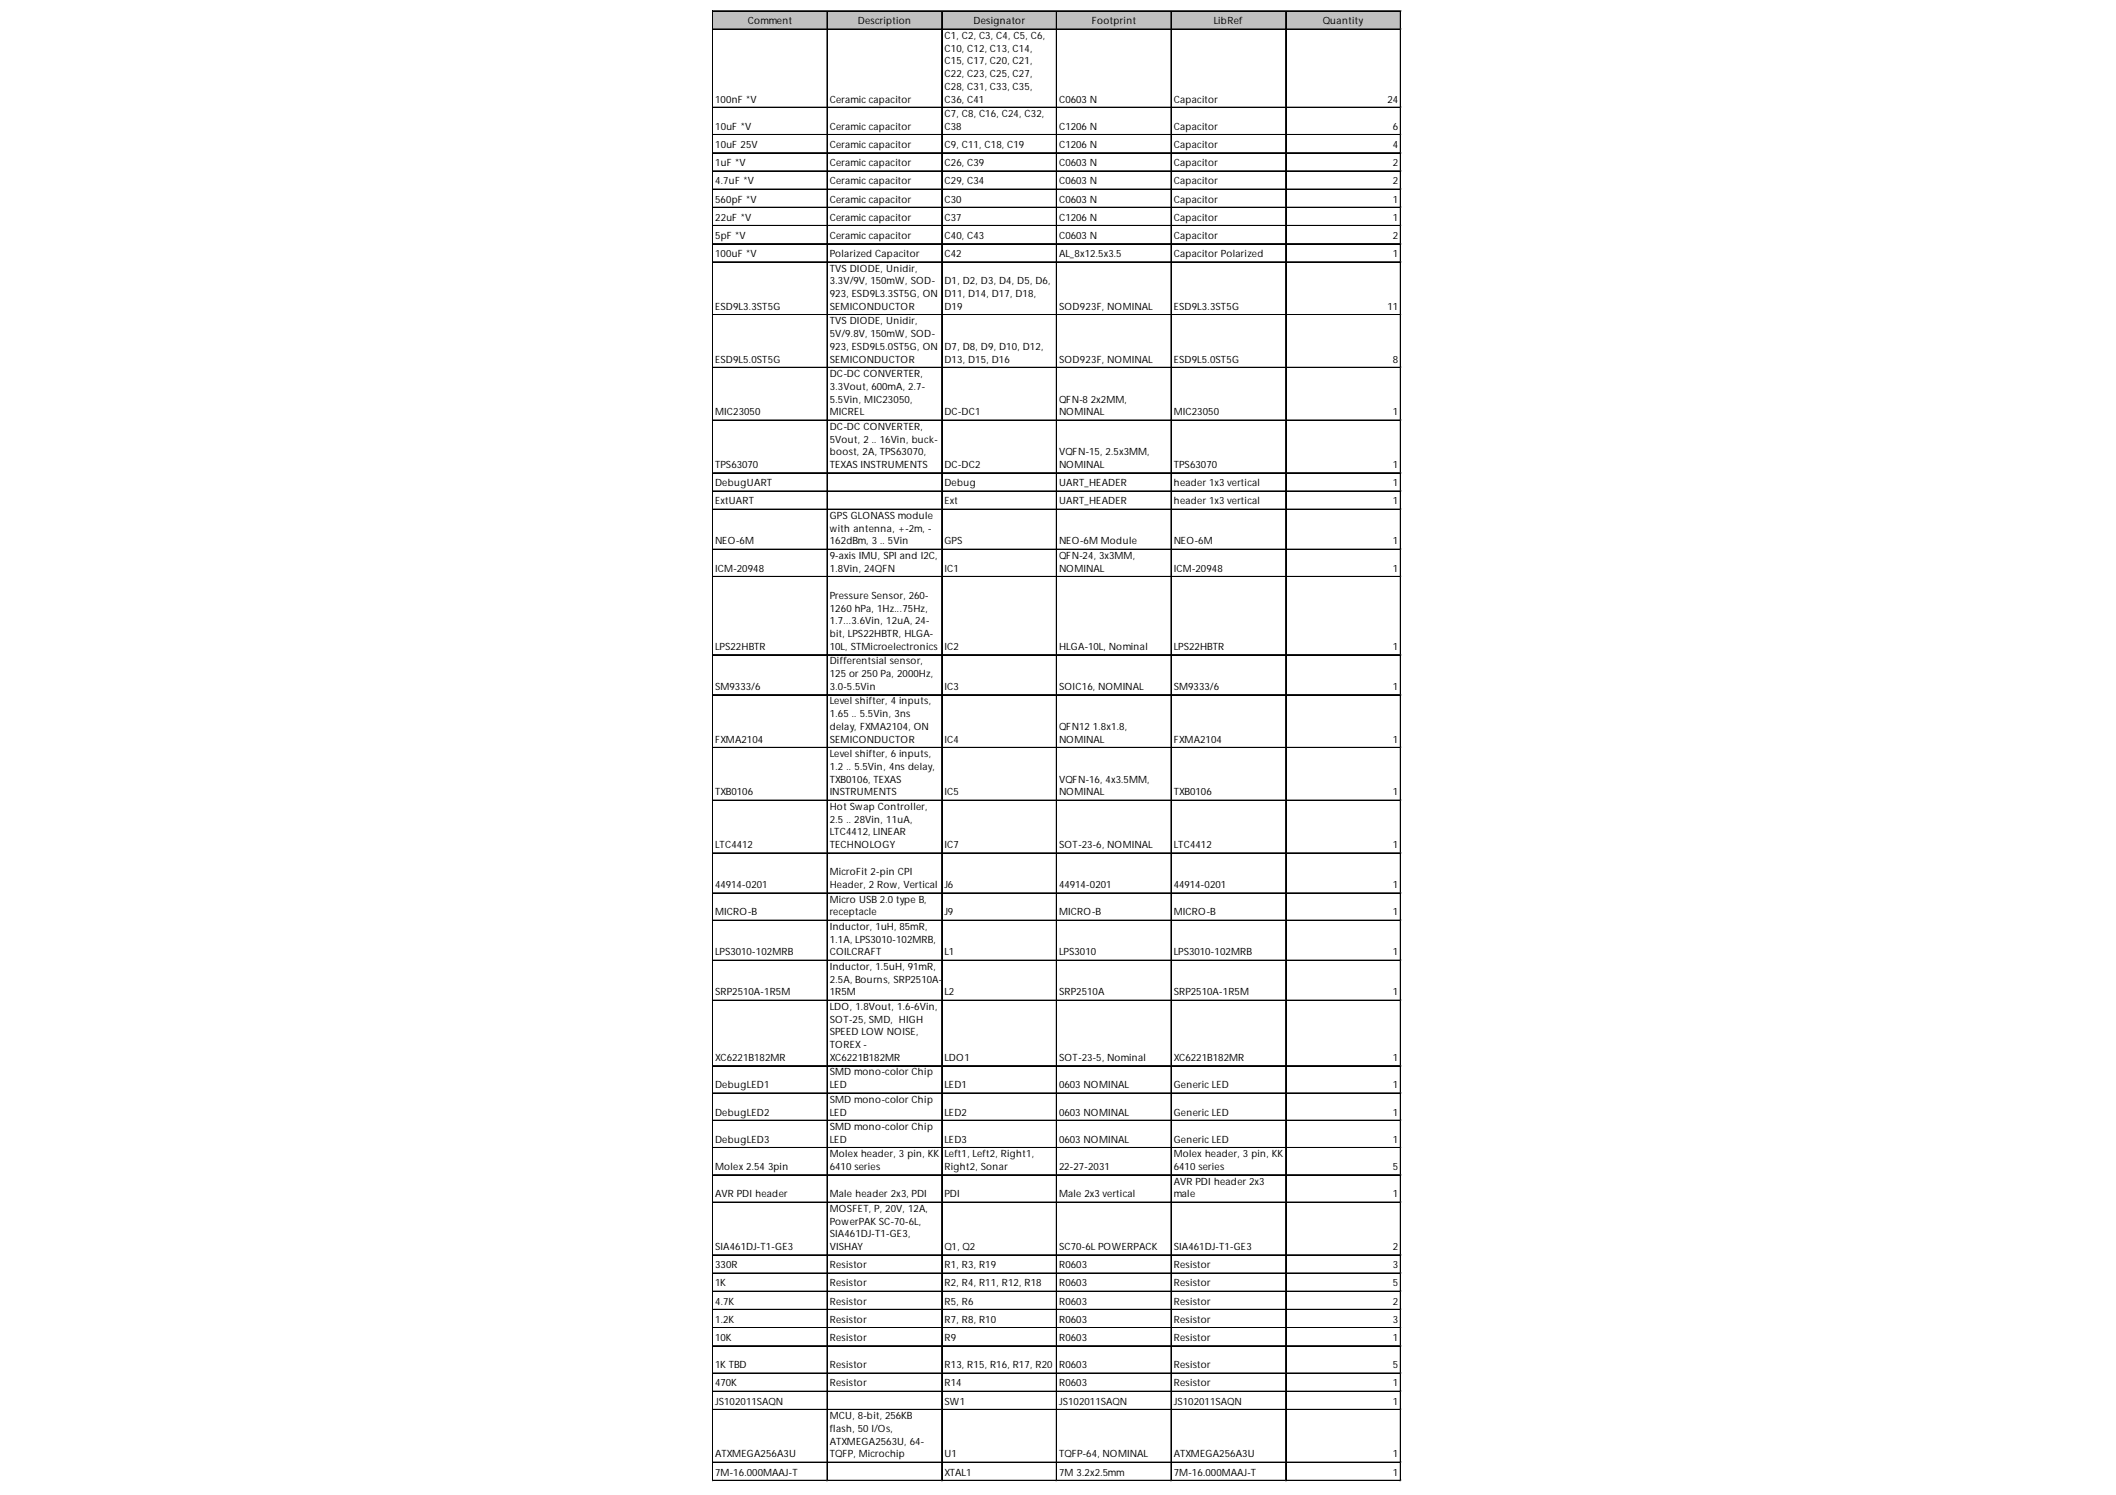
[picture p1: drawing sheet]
<svg xmlns="http://www.w3.org/2000/svg" width="297mm" height="210mm" viewBox="0 0 297 210" stroke-linecap="round" stroke-linejoin="round" font-family="sans-serif">
<defs><g id="words">
<g font-size="1.4">
<text x="105" y="3.4">Comment</text>
<text x="120.4" y="3.4">Description</text>
<text x="132.6" y="5.5">C1, C2, C3, C4, C5, C6,</text>
<text x="136.7" y="3.4">Designator</text>
<text x="153.3" y="3.4">Footprint</text>
<text x="170.4" y="3.4">LibRef</text>
<text x="185.7" y="3.4">Quantity</text>
<text x="132.6" y="7.2">C10, C12, C13, C14,</text>
<text x="132.6" y="9">C15, C17, C20, C21,</text>
<text x="132.6" y="10.8">C22, C23, C25, C27,</text>
<text x="100.4" y="14.4">100nF *V</text>
<text x="116.5" y="14.4">Ceramic capacitor</text>
<text x="132.6" y="12.6">C28, C31, C33, C35,</text>
<text x="132.6" y="14.4">C36, C41</text>
<text x="132.6" y="16.4">C7, C8, C16, C24, C32,</text>
<text x="148.7" y="14.4">C0603 N</text>
<text x="164.8" y="14.4">Capacitor</text>
<text x="194.8" y="14.4">24</text>
<text x="100.4" y="18.2">10uF *V</text>
<text x="100.4" y="20.8">10uF 25V</text>
<text x="100.4" y="23.3">1uF *V</text>
<text x="116.5" y="18.2">Ceramic capacitor</text>
<text x="116.5" y="20.8">Ceramic capacitor</text>
<text x="116.5" y="23.3">Ceramic capacitor</text>
<text x="132.6" y="18.2">C38</text>
<text x="132.6" y="20.8">C9, C11, C18, C19</text>
<text x="132.6" y="23.3">C26, C39</text>
<text x="148.7" y="18.2">C1206 N</text>
<text x="148.7" y="20.8">C1206 N</text>
<text x="148.7" y="23.3">C0603 N</text>
<text x="164.8" y="18.2">Capacitor</text>
<text x="164.8" y="20.8">Capacitor</text>
<text x="164.8" y="23.3">Capacitor</text>
<text x="195.5" y="18.2">6</text>
<text x="195.5" y="20.8">4</text>
<text x="195.5" y="23.3">2</text>
<text x="100.4" y="25.9">4.7uF *V</text>
<text x="100.4" y="28.4">560pF *V</text>
<text x="116.5" y="25.9">Ceramic capacitor</text>
<text x="116.5" y="28.4">Ceramic capacitor</text>
<text x="132.6" y="25.9">C29, C34</text>
<text x="132.6" y="28.4">C30</text>
<text x="148.7" y="25.9">C0603 N</text>
<text x="148.7" y="28.4">C0603 N</text>
<text x="164.8" y="25.9">Capacitor</text>
<text x="164.8" y="28.4">Capacitor</text>
<text x="195.5" y="25.9">2</text>
<text x="195.5" y="28.4">1</text>
<text x="100.4" y="31">22uF *V</text>
<text x="100.4" y="33.5">5pF *V</text>
<text x="116.5" y="31">Ceramic capacitor</text>
<text x="116.5" y="33.5">Ceramic capacitor</text>
<text x="132.6" y="31">C37</text>
<text x="132.6" y="33.5">C40, C43</text>
<text x="148.7" y="31">C1206 N</text>
<text x="148.7" y="33.5">C0603 N</text>
<text x="164.8" y="31">Capacitor</text>
<text x="164.8" y="33.5">Capacitor</text>
<text x="195.5" y="31">1</text>
<text x="195.5" y="33.5">2</text>
<text x="100.4" y="36.1">100uF *V</text>
<text x="116.5" y="36.1">Polarized Capacitor</text>
<text x="116.5" y="38.1">TVS DIODE, Unidir,</text>
<text x="116.5" y="39.9">3.3V/9V, 150mW, SOD-</text>
<text x="116.5" y="41.7">923, ESD9L3.3ST5G, ON</text>
<text x="132.6" y="36.1">C42</text>
<text x="132.6" y="39.9">D1, D2, D3, D4, D5, D6,</text>
<text x="132.6" y="41.7">D11, D14, D17, D18,</text>
<text x="148.7" y="36.1">AL_8x12.5x3.5</text>
<text x="164.8" y="36.1">CapacitorPolarized</text>
<text x="195.5" y="36.1">1</text>
<text x="100.4" y="43.5">ESD9L3.3ST5G</text>
<text x="116.5" y="43.5">SEMICONDUCTOR</text>
<text x="116.5" y="45.5">TVS DIODE, Unidir,</text>
<text x="116.5" y="47.3">5V/9.8V, 150mW, SOD-</text>
<text x="132.6" y="43.5">D19</text>
<text x="148.7" y="43.5">SOD923F, NOMINAL</text>
<text x="164.8" y="43.5">ESD9L3.3ST5G</text>
<text x="194.8" y="43.5">11</text>
<text x="100.4" y="50.9">ESD9L5.0ST5G</text>
<text x="116.5" y="49.1">923, ESD9L5.0ST5G, ON</text>
<text x="116.5" y="50.9">SEMICONDUCTOR</text>
<text x="116.5" y="53">DC-DCCONVERTER,</text>
<text x="132.6" y="49.1">D7, D8, D9, D10, D12,</text>
<text x="132.6" y="50.9">D13, D15, D16</text>
<text x="148.7" y="50.9">SOD923F, NOMINAL</text>
<text x="164.8" y="50.9">ESD9L5.0ST5G</text>
<text x="195.5" y="50.9">8</text>
<text x="100.4" y="58.3">MIC23050</text>
<text x="116.5" y="54.7">3.3Vout, 600mA, 2.7-</text>
<text x="116.5" y="56.5">5.5Vin, MIC23050,</text>
<text x="116.5" y="58.3">MICREL</text>
<text x="132.6" y="58.3">DC-DC1</text>
<text x="148.7" y="56.5">QFN-8 2x2MM,</text>
<text x="148.7" y="58.3">NOMINAL</text>
<text x="164.8" y="58.3">MIC23050</text>
<text x="195.5" y="58.3">1</text>
<text x="100.4" y="65.7">TPS63070</text>
<text x="116.5" y="60.4">DC-DCCONVERTER,</text>
<text x="116.5" y="62.1">5Vout, 2 .. 16Vin, buck-</text>
<text x="116.5" y="63.9">boost, 2A, TPS63070,</text>
<text x="116.5" y="65.7">TEXASINSTRUMENTS</text>
<text x="132.6" y="65.7">DC-DC2</text>
<text x="148.7" y="63.9">VQFN-15, 2.5x3MM,</text>
<text x="148.7" y="65.7">NOMINAL</text>
<text x="164.8" y="65.7">TPS63070</text>
<text x="195.5" y="65.7">1</text>
<text x="100.4" y="68.3">DebugUART</text>
<text x="100.4" y="70.8">ExtUART</text>
<text x="132.6" y="68.3">Debug</text>
<text x="132.6" y="70.8">Ext</text>
<text x="148.7" y="68.3">UART_HEADER</text>
<text x="148.7" y="70.8">UART_HEADER</text>
<text x="164.8" y="68.3">header1x3 vertical</text>
<text x="164.8" y="70.8">header1x3 vertical</text>
<text x="195.5" y="68.3">1</text>
<text x="195.5" y="70.8">1</text>
<text x="100.4" y="76.4">NEO-6M</text>
<text x="116.5" y="72.9">GPS GLONASSmodule</text>
<text x="116.5" y="74.7">with antenna, +-2m, -</text>
<text x="116.5" y="76.4">162dBm, 3 .. 5Vin</text>
<text x="132.6" y="76.4">GPS</text>
<text x="148.7" y="76.4">NEO-6MModule</text>
<text x="164.8" y="76.4">NEO-6M</text>
<text x="195.5" y="76.4">1</text>
<text x="100.4" y="80.3">ICM-20948</text>
<text x="116.5" y="78.5">9-axisIMU, SPI and I2C,</text>
<text x="116.5" y="80.3">1.8Vin, 24QFN</text>
<text x="132.6" y="80.3">IC1</text>
<text x="148.7" y="78.5">QFN-24, 3x3MM,</text>
<text x="148.7" y="80.3">NOMINAL</text>
<text x="164.8" y="80.3">ICM-20948</text>
<text x="195.5" y="80.3">1</text>
<text x="116.5" y="84.1">Pressure Sensor, 260-</text>
<text x="116.5" y="85.9">1260 hPa, 1Hz...75Hz,</text>
<text x="116.5" y="87.7">1.7...3.6Vin, 12uA, 24-</text>
<text x="116.5" y="89.5">bit, LPS22HBTR, HLGA-</text>
<text x="100.4" y="91.3">LPS22HBTR</text>
<text x="116.5" y="91.3">10L, STMicroelectronics</text>
<text x="116.5" y="93.3">Differentsial sensor,</text>
<text x="116.5" y="95.1">125 or250 Pa, 2000Hz,</text>
<text x="132.6" y="91.3">IC2</text>
<text x="148.7" y="91.3">HLGA-10L, Nominal</text>
<text x="164.8" y="91.3">LPS22HBTR</text>
<text x="195.5" y="91.3">1</text>
<text x="100.4" y="96.9">SM9333/6</text>
<text x="116.5" y="96.9">3.0-5.5Vin</text>
<text x="116.5" y="98.9">Level shifter, 4 inputs,</text>
<text x="116.5" y="100.7">1.65 .. 5.5Vin, 3ns</text>
<text x="132.6" y="96.9">IC3</text>
<text x="148.7" y="96.9">SOIC16, NOMINAL</text>
<text x="164.8" y="96.9">SM9333/6</text>
<text x="195.5" y="96.9">1</text>
<text x="100.4" y="104.3">FXMA2104</text>
<text x="116.5" y="102.5">delay, FXMA2104, ON</text>
<text x="116.5" y="104.3">SEMICONDUCTOR</text>
<text x="116.5" y="106.3">Level shifter, 6 inputs,</text>
<text x="132.6" y="104.3">IC4</text>
<text x="148.7" y="102.5">QFN12 1.8x1.8,</text>
<text x="148.7" y="104.3">NOMINAL</text>
<text x="164.8" y="104.3">FXMA2104</text>
<text x="195.5" y="104.3">1</text>
<text x="100.4" y="111.7">TXB0106</text>
<text x="116.5" y="108.1">1.2 .. 5.5Vin, 4nsdelay,</text>
<text x="116.5" y="109.9">TXB0106, TEXAS</text>
<text x="116.5" y="111.7">INSTRUMENTS</text>
<text x="116.5" y="113.7">HotSwap Controller,</text>
<text x="132.6" y="111.7">IC5</text>
<text x="148.7" y="109.9">VQFN-16, 4x3.5MM,</text>
<text x="148.7" y="111.7">NOMINAL</text>
<text x="164.8" y="111.7">TXB0106</text>
<text x="195.5" y="111.7">1</text>
<text x="100.4" y="119.1">LTC4412</text>
<text x="116.5" y="115.5">2.5 .. 28Vin, 11uA,</text>
<text x="116.5" y="117.3">LTC4412, LINEAR</text>
<text x="116.5" y="119.1">TECHNOLOGY</text>
<text x="132.6" y="119.1">IC7</text>
<text x="148.7" y="119.1">SOT-23-6, NOMINAL</text>
<text x="164.8" y="119.1">LTC4412</text>
<text x="195.5" y="119.1">1</text>
<text x="100.4" y="124.7">44914-0201</text>
<text x="116.5" y="122.9">MicroFit2-pin CPI</text>
<text x="116.5" y="124.7">Header, 2 Row, Vertical</text>
<text x="132.6" y="124.7">J6</text>
<text x="148.7" y="124.7">44914-0201</text>
<text x="164.8" y="124.7">44914-0201</text>
<text x="195.5" y="124.7">1</text>
<text x="100.4" y="128.5">MICRO-B</text>
<text x="116.5" y="126.7">Micro USB2.0 type B,</text>
<text x="116.5" y="128.5">receptacle</text>
<text x="116.5" y="130.6">Inductor, 1uH, 85mR,</text>
<text x="132.6" y="128.5">J9</text>
<text x="148.7" y="128.5">MICRO-B</text>
<text x="164.8" y="128.5">MICRO-B</text>
<text x="195.5" y="128.5">1</text>
<text x="100.4" y="134.2">LPS3010-102MRB</text>
<text x="116.5" y="132.4">1.1A, LPS3010-102MRB,</text>
<text x="116.5" y="134.2">COILCRAFT</text>
<text x="116.5" y="136.2">Inductor, 1.5uH, 91mR,</text>
<text x="116.5" y="138">2.5A, Bourns, SRP2510A-</text>
<text x="132.6" y="134.2">L1</text>
<text x="148.7" y="134.2">LPS3010</text>
<text x="164.8" y="134.2">LPS3010-102MRB</text>
<text x="195.5" y="134.2">1</text>
<text x="100.4" y="139.8">SRP2510A-1R5M</text>
<text x="116.5" y="139.8">1R5M</text>
<text x="116.5" y="141.8">LDO, 1.8Vout, 1.6-6Vin,</text>
<text x="116.5" y="143.6">SOT-25, SMD, HIGH</text>
<text x="132.6" y="139.8">L2</text>
<text x="148.7" y="139.8">SRP2510A</text>
<text x="164.8" y="139.8">SRP2510A-1R5M</text>
<text x="195.5" y="139.8">1</text>
<text x="100.4" y="149">XC6221B182MR</text>
<text x="116.5" y="145.4">SPEED LOWNOISE,</text>
<text x="116.5" y="147.2">TOREX-</text>
<text x="116.5" y="149">XC6221B182MR</text>
<text x="132.6" y="149">LDO1</text>
<text x="148.7" y="149">SOT-23-5, Nominal</text>
<text x="164.8" y="149">XC6221B182MR</text>
<text x="195.5" y="149">1</text>
<text x="100.4" y="152.8">DebugLED1</text>
<text x="116.5" y="151">SMD mono-colorChip</text>
<text x="116.5" y="152.8">LED</text>
<text x="116.5" y="154.8">SMD mono-colorChip</text>
<text x="132.6" y="152.8">LED1</text>
<text x="148.7" y="152.8">0603 NOMINAL</text>
<text x="164.8" y="152.8">Generic LED</text>
<text x="195.5" y="152.8">1</text>
<text x="100.4" y="156.6">DebugLED2</text>
<text x="100.4" y="160.5">DebugLED3</text>
<text x="116.5" y="156.6">LED</text>
<text x="116.5" y="158.7">SMD mono-colorChip</text>
<text x="116.5" y="160.5">LED</text>
<text x="132.6" y="156.6">LED2</text>
<text x="132.6" y="160.5">LED3</text>
<text x="148.7" y="156.6">0603 NOMINAL</text>
<text x="148.7" y="160.5">0603 NOMINAL</text>
<text x="164.8" y="156.6">Generic LED</text>
<text x="164.8" y="160.5">Generic LED</text>
<text x="195.5" y="156.6">1</text>
<text x="195.5" y="160.5">1</text>
<text x="100.4" y="164.3">Molex 2.54 3pin</text>
<text x="116.5" y="162.5">Molex header, 3 pin, KK</text>
<text x="116.5" y="164.3">6410 series</text>
<text x="132.6" y="162.5">Left1, Left2, Right1,</text>
<text x="132.6" y="164.3">Right2, Sonar</text>
<text x="148.7" y="164.3">22-27-2031</text>
<text x="164.8" y="162.5">Molex header, 3 pin, KK</text>
<text x="164.8" y="164.3">6410 series</text>
<text x="164.8" y="166.3">AVR PDI header2x3</text>
<text x="195.5" y="164.3">5</text>
<text x="100.4" y="168.1">AVR PDI header</text>
<text x="116.5" y="168.1">Male header2x3, PDI</text>
<text x="116.5" y="170.2">MOSFET, P, 20V, 12A,</text>
<text x="116.5" y="171.9">PowerPAKSC-70-6L,</text>
<text x="116.5" y="173.7">SIA461DJ-T1-GE3,</text>
<text x="132.6" y="168.1">PDI</text>
<text x="148.7" y="168.1">Male 2x3 vertical</text>
<text x="164.8" y="168.1">male</text>
<text x="195.5" y="168.1">1</text>
<text x="100.4" y="175.5">SIA461DJ-T1-GE3</text>
<text x="100.4" y="178.1">330R</text>
<text x="116.5" y="175.5">VISHAY</text>
<text x="116.5" y="178.1">Resistor</text>
<text x="132.6" y="175.5">Q1, Q2</text>
<text x="132.6" y="178.1">R1, R3, R19</text>
<text x="148.7" y="175.5">SC70-6LPOWERPACK</text>
<text x="148.7" y="178.1">R0603</text>
<text x="164.8" y="175.5">SIA461DJ-T1-GE3</text>
<text x="164.8" y="178.1">Resistor</text>
<text x="195.5" y="175.5">2</text>
<text x="195.5" y="178.1">3</text>
<text x="100.4" y="180.6">1K</text>
<text x="100.4" y="183.2">4.7K</text>
<text x="100.4" y="185.7">1.2K</text>
<text x="116.5" y="180.6">Resistor</text>
<text x="116.5" y="183.2">Resistor</text>
<text x="116.5" y="185.7">Resistor</text>
<text x="132.6" y="180.6">R2, R4, R11, R12, R18</text>
<text x="132.6" y="183.2">R5, R6</text>
<text x="132.6" y="185.7">R7, R8, R10</text>
<text x="148.7" y="180.6">R0603</text>
<text x="148.7" y="183.2">R0603</text>
<text x="148.7" y="185.7">R0603</text>
<text x="164.8" y="180.6">Resistor</text>
<text x="164.8" y="183.2">Resistor</text>
<text x="164.8" y="185.7">Resistor</text>
<text x="195.5" y="180.6">5</text>
<text x="195.5" y="183.2">2</text>
<text x="195.5" y="185.7">3</text>
<text x="100.4" y="188.3">10K</text>
<text x="116.5" y="188.3">Resistor</text>
<text x="132.6" y="188.3">R9</text>
<text x="148.7" y="188.3">R0603</text>
<text x="164.8" y="188.3">Resistor</text>
<text x="195.5" y="188.3">1</text>
<text x="100.4" y="192.1">1KTBD</text>
<text x="100.4" y="194.7">470K</text>
<text x="100.4" y="197.2">JS102011SAQN</text>
<text x="116.5" y="192.1">Resistor</text>
<text x="116.5" y="194.7">Resistor</text>
<text x="132.6" y="192.1">R13, R15, R16, R17, R20</text>
<text x="132.6" y="194.7">R14</text>
<text x="132.6" y="197.2">SW1</text>
<text x="148.7" y="192.1">R0603</text>
<text x="148.7" y="194.7">R0603</text>
<text x="148.7" y="197.2">JS102011SAQN</text>
<text x="164.8" y="192.1">Resistor</text>
<text x="164.8" y="194.7">Resistor</text>
<text x="164.8" y="197.2">JS102011SAQN</text>
<text x="195.5" y="192.1">5</text>
<text x="195.5" y="194.7">1</text>
<text x="195.5" y="197.2">1</text>
<text x="116.5" y="199.3">MCU, 8-bit, 256KB</text>
<text x="116.5" y="201.1">flash, 50 I/Os,</text>
<text x="116.5" y="202.8">ATXMEGA2563U, 64-</text>
<text x="100.4" y="204.6">ATXMEGA256A3U</text>
<text x="100.4" y="207.2">7M-16.000MAAJ-T</text>
<text x="116.5" y="204.6">TQFP, Microchip</text>
<text x="132.6" y="204.6">U1</text>
<text x="132.6" y="207.2">XTAL1</text>
<text x="148.7" y="204.6">TQFP-64, NOMINAL</text>
<text x="148.7" y="207.2">7M3.2x2.5mm</text>
<text x="164.8" y="204.6">ATXMEGA256A3U</text>
<text x="164.8" y="207.2">7M-16.000MAAJ-T</text>
<text x="195.5" y="204.6">1</text>
<text x="195.5" y="207.2">1</text>
</g>
</g></defs>
<path d="M100.1 1.6h96.6v2.6h-96.6z" fill="#c0c0c0"/>
<g fill="none" stroke="#000" stroke-width=".14">
<path d="M100 1.5v206.5M100.1 1.5v206.5M100.1 1.5h96.6M100.1 1.6h96.6M100.1 4.1h96.6M100.1 15h96.6M100.1 15.1h96.6M100.1 18.9h96.6M116.1 1.6v206.4M116.2 1.6v206.4M132.2 1.6v206.4M148.3 1.6v206.4"/>
<path d="M164.4 1.6v206.4M180.5 1.6v206.4M196.6 1.6v206.4M100.1 21.4h96.6M100.1 21.5h96.6M100.1 24h96.6M100.1 26.5h96.6M100.1 26.6h96.6M100.1 29.1h96.6M100.1 29.2h96.6M100.1 31.6h96.6M100.1 31.7h96.6"/>
<path d="M100.1 34.2h96.6M100.1 34.3h96.6M100.1 36.8h96.6M100.1 44.2h96.6M100.1 51.6h96.6M100.1 59h96.6M100.1 66.4h96.6M100.1 68.9h96.6M100.1 69h96.6M100.1 71.5h96.6M100.1 77.1h96.6M100.1 77.2h96.6"/>
<path d="M100.1 80.9h96.6M100.1 81h96.6M100.1 91.9h96.6M100.1 92h96.6M100.1 97.5h96.6M100.1 97.6h96.6M100.1 104.9h96.6M100.1 105h96.6M100.1 112.3h96.6M100.1 112.4h96.6M100.1 119.7h96.6M100.1 119.8h96.6"/>
<path d="M100.1 125.4h96.6M100.1 129.2h96.6M100.1 129.3h96.6M100.1 134.8h96.6M100.1 134.9h96.6M100.1 140.4h96.6M100.1 140.5h96.6M100.1 149.6h96.6M100.1 149.7h96.6M100.1 153.4h96.6M100.1 153.5h96.6M100.1 157.3h96.6"/>
<path d="M100.1 161.1h96.6M100.1 161.2h96.6M100.1 164.9h96.6M100.1 165h96.6M100.1 168.8h96.6M100.1 176.2h96.6M100.1 178.7h96.6M100.1 178.8h96.6M100.1 181.3h96.6M100.1 183.8h96.6M100.1 183.9h96.6M100.1 186.4h96.6"/>
<path d="M100.1 188.9h96.6M100.1 189h96.6M100.1 192.8h96.6M100.1 195.3h96.6M100.1 195.4h96.6M100.1 197.9h96.6M100.1 205.3h96.6M100.1 207.8h96.6M100.1 207.9h96.6"/>
</g>
<path d="M100 208h.1" fill="none" stroke="#d4d4d4" stroke-width=".14"/>
<path d="M100 208h.1z" fill="#d4d4d4"/>
<path d="M116.1 208h.1" fill="none" stroke="#d4d4d4" stroke-width=".14"/>
<path d="M116.1 208h.1z" fill="#d4d4d4"/>
<path d="M132.2 208h.1" fill="none" stroke="#d4d4d4" stroke-width=".14"/>
<path d="M132.2 208h.1z" fill="#d4d4d4"/>
<path d="M148.3 208h.1" fill="none" stroke="#d4d4d4" stroke-width=".14"/>
<path d="M148.3 208h.1z" fill="#d4d4d4"/>
<path d="M164.4 208h.1" fill="none" stroke="#d4d4d4" stroke-width=".14"/>
<path d="M164.4 208h.1z" fill="#d4d4d4"/>
<path d="M180.5 208h.1" fill="none" stroke="#d4d4d4" stroke-width=".14"/>
<path d="M180.5 208h.1z" fill="#d4d4d4"/>
<path d="M196.6 208h.1" fill="none" stroke="#d4d4d4" stroke-width=".14"/>
<path d="M196.6 208h.1z" fill="#d4d4d4"/>
<path d="M196.7 1.5h.1" fill="none" stroke="#d4d4d4" stroke-width=".14"/>
<path d="M196.7 1.5v.1z" fill="#d4d4d4"/>
<path d="M196.7 4.1h.1" fill="none" stroke="#d4d4d4" stroke-width=".14"/>
<path d="M196.7 4.1v.1z" fill="#d4d4d4"/>
<path d="M196.7 15h.1" fill="none" stroke="#d4d4d4" stroke-width=".14"/>
<path d="M196.7 15v.2z" fill="#d4d4d4"/>
<path d="M196.7 18.9h.1" fill="none" stroke="#d4d4d4" stroke-width=".14"/>
<path d="M196.7 18.9v.1z" fill="#d4d4d4"/>
<path d="M196.7 21.4h.1" fill="none" stroke="#d4d4d4" stroke-width=".14"/>
<path d="M196.7 21.4v.2z" fill="#d4d4d4"/>
<path d="M196.7 24h.1" fill="none" stroke="#d4d4d4" stroke-width=".14"/>
<path d="M196.7 24v.1z" fill="#d4d4d4"/>
<path d="M196.7 26.5h.1" fill="none" stroke="#d4d4d4" stroke-width=".14"/>
<path d="M196.7 26.5v.2z" fill="#d4d4d4"/>
<path d="M196.7 29.1h.1" fill="none" stroke="#d4d4d4" stroke-width=".14"/>
<path d="M196.7 29.1v.1z" fill="#d4d4d4"/>
<path d="M196.7 31.6h.1" fill="none" stroke="#d4d4d4" stroke-width=".14"/>
<path d="M196.7 31.6v.2z" fill="#d4d4d4"/>
<path d="M196.7 34.2h.1" fill="none" stroke="#d4d4d4" stroke-width=".14"/>
<path d="M196.7 34.2v.1z" fill="#d4d4d4"/>
<path d="M196.7 36.8h.1" fill="none" stroke="#d4d4d4" stroke-width=".14"/>
<path d="M196.7 36.8v.1z" fill="#d4d4d4"/>
<path d="M196.7 44.2h.1" fill="none" stroke="#d4d4d4" stroke-width=".14"/>
<path d="M196.7 44.2v.1z" fill="#d4d4d4"/>
<path d="M196.7 51.6h.1" fill="none" stroke="#d4d4d4" stroke-width=".14"/>
<path d="M196.7 51.6v.1z" fill="#d4d4d4"/>
<path d="M196.7 59h.1" fill="none" stroke="#d4d4d4" stroke-width=".14"/>
<path d="M196.7 59v.1z" fill="#d4d4d4"/>
<path d="M196.7 66.4h.1" fill="none" stroke="#d4d4d4" stroke-width=".14"/>
<path d="M196.7 66.4v.1z" fill="#d4d4d4"/>
<path d="M196.7 68.9h.1" fill="none" stroke="#d4d4d4" stroke-width=".14"/>
<path d="M196.7 68.9v.2z" fill="#d4d4d4"/>
<path d="M196.7 71.5h.1" fill="none" stroke="#d4d4d4" stroke-width=".14"/>
<path d="M196.7 71.5v.1z" fill="#d4d4d4"/>
<path d="M196.7 77.1h.1" fill="none" stroke="#d4d4d4" stroke-width=".14"/>
<path d="M196.7 77.1v.1z" fill="#d4d4d4"/>
<path d="M196.7 80.9h.1" fill="none" stroke="#d4d4d4" stroke-width=".14"/>
<path d="M196.7 80.9v.2z" fill="#d4d4d4"/>
<path d="M196.7 91.9h.1" fill="none" stroke="#d4d4d4" stroke-width=".14"/>
<path d="M196.7 91.9v.1z" fill="#d4d4d4"/>
<path d="M196.7 97.5h.1" fill="none" stroke="#d4d4d4" stroke-width=".14"/>
<path d="M196.7 97.5v.2z" fill="#d4d4d4"/>
<path d="M196.7 104.9h.1" fill="none" stroke="#d4d4d4" stroke-width=".14"/>
<path d="M196.7 104.9v.2z" fill="#d4d4d4"/>
<path d="M196.7 112.3h.1" fill="none" stroke="#d4d4d4" stroke-width=".14"/>
<path d="M196.7 112.3v.2z" fill="#d4d4d4"/>
<path d="M196.7 119.7h.1" fill="none" stroke="#d4d4d4" stroke-width=".14"/>
<path d="M196.7 119.7v.2z" fill="#d4d4d4"/>
<path d="M196.7 125.4h.1" fill="none" stroke="#d4d4d4" stroke-width=".14"/>
<path d="M196.7 125.4v.1z" fill="#d4d4d4"/>
<path d="M196.7 129.2h.1" fill="none" stroke="#d4d4d4" stroke-width=".14"/>
<path d="M196.7 129.2v.1z" fill="#d4d4d4"/>
<path d="M196.7 134.8h.1" fill="none" stroke="#d4d4d4" stroke-width=".14"/>
<path d="M196.7 134.8v.1z" fill="#d4d4d4"/>
<path d="M196.7 140.4h.1" fill="none" stroke="#d4d4d4" stroke-width=".14"/>
<path d="M196.7 140.4v.2z" fill="#d4d4d4"/>
<path d="M196.7 149.6h.1" fill="none" stroke="#d4d4d4" stroke-width=".14"/>
<path d="M196.7 149.6v.1z" fill="#d4d4d4"/>
<path d="M196.7 153.4h.1" fill="none" stroke="#d4d4d4" stroke-width=".14"/>
<path d="M196.7 153.4v.2z" fill="#d4d4d4"/>
<path d="M196.7 157.3h.1" fill="none" stroke="#d4d4d4" stroke-width=".14"/>
<path d="M196.7 157.3v.1z" fill="#d4d4d4"/>
<path d="M196.7 161.1h.1" fill="none" stroke="#d4d4d4" stroke-width=".14"/>
<path d="M196.7 161.1v.1z" fill="#d4d4d4"/>
<path d="M196.7 164.9h.1" fill="none" stroke="#d4d4d4" stroke-width=".14"/>
<path d="M196.7 164.9v.2z" fill="#d4d4d4"/>
<path d="M196.7 168.8h.1" fill="none" stroke="#d4d4d4" stroke-width=".14"/>
<path d="M196.7 168.8v.1z" fill="#d4d4d4"/>
<path d="M196.7 176.2h.1" fill="none" stroke="#d4d4d4" stroke-width=".14"/>
<path d="M196.7 176.2v.1z" fill="#d4d4d4"/>
<path d="M196.7 178.7h.1" fill="none" stroke="#d4d4d4" stroke-width=".14"/>
<path d="M196.7 178.7v.2z" fill="#d4d4d4"/>
<path d="M196.7 181.3h.1" fill="none" stroke="#d4d4d4" stroke-width=".14"/>
<path d="M196.7 181.3v.1z" fill="#d4d4d4"/>
<path d="M196.7 183.8h.1" fill="none" stroke="#d4d4d4" stroke-width=".14"/>
<path d="M196.7 183.8v.2z" fill="#d4d4d4"/>
<path d="M196.7 186.4h.1" fill="none" stroke="#d4d4d4" stroke-width=".14"/>
<path d="M196.7 186.4v.1z" fill="#d4d4d4"/>
<path d="M196.7 188.9h.1" fill="none" stroke="#d4d4d4" stroke-width=".14"/>
<path d="M196.7 188.9v.2z" fill="#d4d4d4"/>
<path d="M196.7 192.8h.1" fill="none" stroke="#d4d4d4" stroke-width=".14"/>
<path d="M196.7 192.8v.1z" fill="#d4d4d4"/>
<path d="M196.7 195.3h.1" fill="none" stroke="#d4d4d4" stroke-width=".14"/>
<path d="M196.7 195.3v.2z" fill="#d4d4d4"/>
<path d="M196.7 197.9h.1" fill="none" stroke="#d4d4d4" stroke-width=".14"/>
<path d="M196.7 197.9v.1z" fill="#d4d4d4"/>
<path d="M196.7 205.3h.1" fill="none" stroke="#d4d4d4" stroke-width=".14"/>
<path d="M196.7 205.3v.1z" fill="#d4d4d4"/>
<path d="M196.7 207.8h.1" fill="none" stroke="#d4d4d4" stroke-width=".14"/>
<path d="M196.7 207.8v.2z" fill="#d4d4d4"/>
<use href="#words"/>
</svg>
